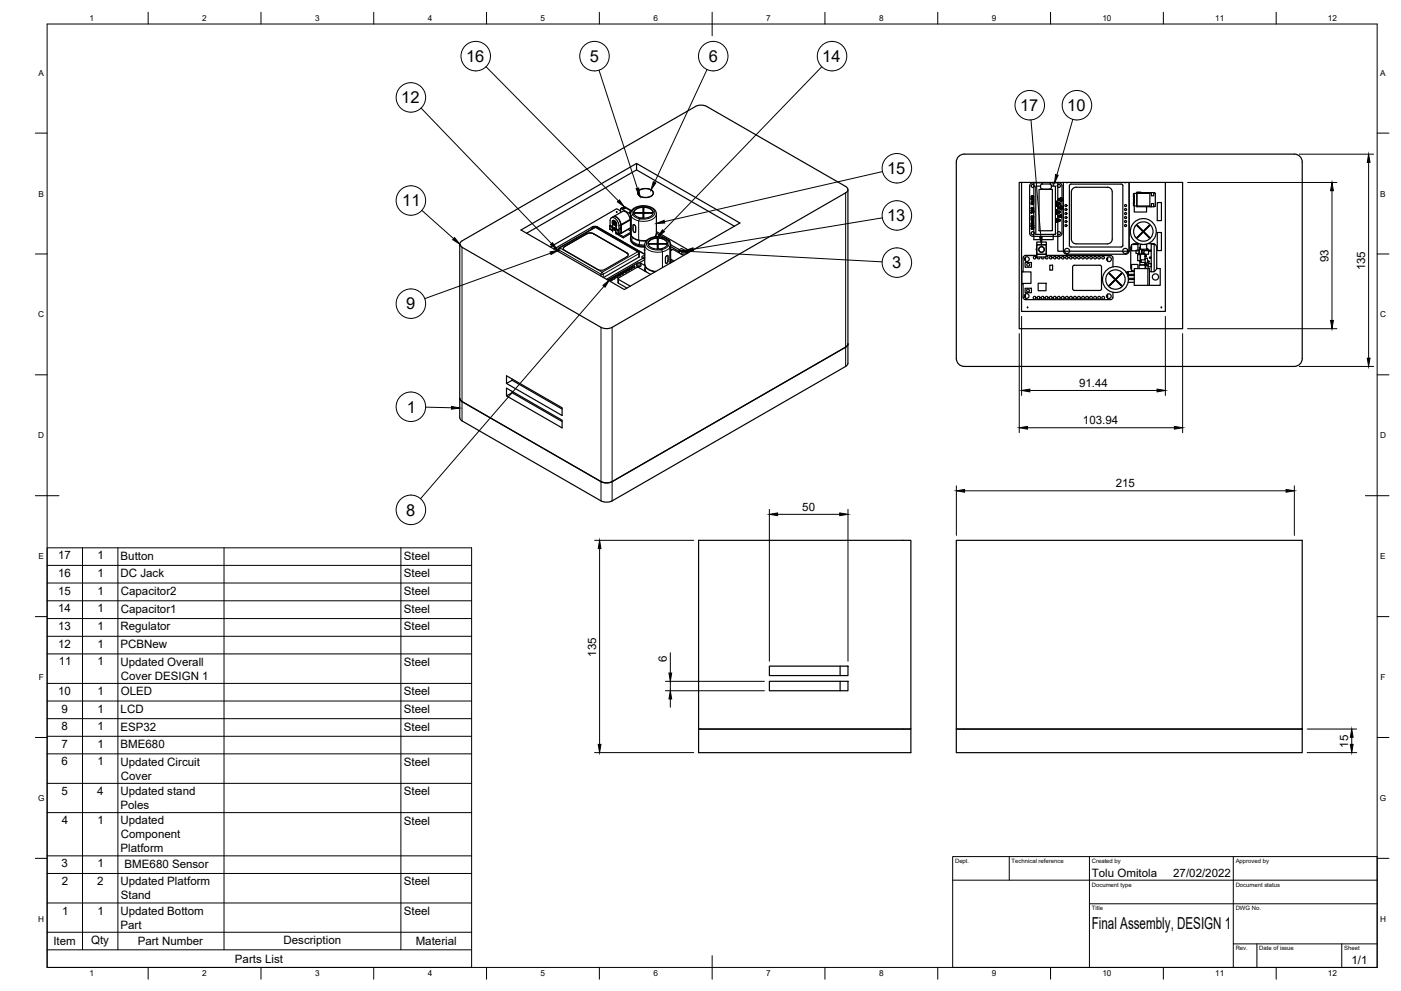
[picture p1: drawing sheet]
<svg xmlns="http://www.w3.org/2000/svg" width="594mm" height="420mm" viewBox="0 0 594 420" stroke-linecap="round" stroke-linejoin="round" font-family="sans-serif">
<defs><g id="words">
<g font-size="7">
<text x="197.6" y="26.3">16</text>
<text x="250.1" y="26.3">5</text>
<text x="300.5" y="26.3">6</text>
<text x="348.7" y="26.3">14</text>
<text x="170.1" y="43.8">12</text>
<text x="432.5" y="47.1">17</text>
<text x="452.5" y="47.1">10</text>
<text x="376.2" y="73.8">15</text>
<text x="170.6" y="87.5">11</text>
<text x="376.2" y="93.8">13</text>
<text x="378.4" y="113.8">3</text>
<text x="172.3" y="131.2">9</text>
<text x="172.5" y="175">1</text>
<text x="172.3" y="218.7">8</text>
<text x="463" y="393.7">Final Assembly, DESIGN 1</text>
</g>
<g font-size="4.9">
<text x="563.4" y="111.1" transform="rotate(-90 563.4 111.1)">93</text>
<text x="578.9" y="114.6" transform="rotate(-90 578.9 114.6)">135</text>
<text x="457.6" y="164.1">91.44</text>
<text x="459.2" y="179.9">103.94</text>
<text x="473.1" y="206.6">215</text>
<text x="340.2" y="216.6">50</text>
<text x="24.6" y="237.2">17</text>
<text x="41.3" y="237.2">1</text>
<text x="51.1" y="237.3">Button</text>
<text x="171.3" y="237.3">Steel</text>
<text x="24.6" y="244.6">16</text>
<text x="41.3" y="244.6">1</text>
<text x="51.1" y="244.8">DC Jack</text>
<text x="171.3" y="244.8">Steel</text>
<text x="24.6" y="252.1">15</text>
<text x="41.3" y="252.1">1</text>
<text x="51.2" y="252.2">Capacitor2</text>
<text x="171.3" y="252.2">Steel</text>
<text x="24.6" y="259.6">14</text>
<text x="41.3" y="259.6">1</text>
<text x="51.2" y="259.8">Capacitor1</text>
<text x="171.3" y="259.8">Steel</text>
<text x="24.6" y="267.2">13</text>
<text x="41.3" y="267.2">1</text>
<text x="51.1" y="267.3">Regulator</text>
<text x="171.3" y="267.3">Steel</text>
<text x="24.6" y="274.7">12</text>
<text x="41.3" y="274.7">1</text>
<text x="51.1" y="274.8">PCBNew</text>
<text x="252.8" y="278.3" transform="rotate(-90 252.8 278.3)">135</text>
<text x="282.8" y="280.6" transform="rotate(-90 282.8 280.6)">6</text>
<text x="25" y="282.2">11</text>
<text x="41.3" y="282.2">1</text>
<text x="51.1" y="282.3">Updated Overall</text>
<text x="171.3" y="282.3">Steel</text>
<text x="51.2" y="288.2">Cover DESIGN 1</text>
<text x="24.6" y="294.7">10</text>
<text x="41.3" y="294.7">1</text>
<text x="51.2" y="294.8">OLED</text>
<text x="171.3" y="294.8">Steel</text>
<text x="26.1" y="302.1">9</text>
<text x="41.3" y="302.1">1</text>
<text x="51.1" y="302.3">LCD</text>
<text x="171.3" y="302.3">Steel</text>
<text x="26.1" y="309.6">8</text>
<text x="41.3" y="309.6">1</text>
<text x="51.1" y="309.8">ESP32</text>
<text x="171.3" y="309.8">Steel</text>
<text x="26.1" y="317.1">7</text>
<text x="41.3" y="317.1">1</text>
<text x="51.1" y="317.2">BME680</text>
<text x="571.7" y="317" transform="rotate(-90 571.7 317)">15</text>
<text x="26.1" y="324.5">6</text>
<text x="41.3" y="324.5">1</text>
<text x="51.1" y="324.7">Updated Circuit</text>
<text x="171.3" y="324.7">Steel</text>
<text x="51.2" y="330.6">Cover</text>
<text x="26.1" y="337">5</text>
<text x="41.2" y="337">4</text>
<text x="51.1" y="337.1">Updated stand</text>
<text x="171.3" y="337.2">Steel</text>
<text x="51.1" y="343">Poles</text>
<text x="26.2" y="349.4">4</text>
<text x="41.3" y="349.4">1</text>
<text x="51.1" y="349.5">Updated</text>
<text x="171.3" y="349.6">Steel</text>
<text x="51.2" y="355.4">Component</text>
<text x="51.1" y="361.3">Platform</text>
<text x="26.1" y="367.8">3</text>
<text x="41.3" y="367.8">1</text>
<text x="52.8" y="367.9">BME680 Sensor</text>
<text x="463" y="371.7">Tolu Omitola</text>
<text x="497.5" y="371.7">27/02/2022</text>
<text x="26.2" y="375.2">2</text>
<text x="41.2" y="375.2">2</text>
<text x="51.1" y="375.4">Updated Platform</text>
<text x="171.3" y="375.4">Steel</text>
<text x="51.3" y="381.3">Stand</text>
<text x="26.3" y="387.8">1</text>
<text x="41.3" y="387.8">1</text>
<text x="51.1" y="387.8">Updated Bottom</text>
<text x="171.3" y="387.9">Steel</text>
<text x="51.1" y="393.7">Part</text>
<text x="22.7" y="400.7">Item</text>
<text x="38.6" y="400.2">Qty</text>
<text x="58.4" y="400.7">Part Number</text>
<text x="120.2" y="400.2">Description</text>
<text x="176.3" y="400.7">Material</text>
<text x="99.6" y="408.2">Parts List</text>
<text x="573.1" y="408.8">1/1</text>
</g>
<g font-size="3.5">
<text x="37.9" y="8.9">1</text>
<text x="85.8" y="8.9">2</text>
<text x="133.6" y="8.9">3</text>
<text x="181.4" y="8.9">4</text>
<text x="229.3" y="8.9">5</text>
<text x="277.1" y="8.9">6</text>
<text x="324.9" y="8.9">7</text>
<text x="372.7" y="8.9">8</text>
<text x="420.6" y="8.9">9</text>
<text x="467.4" y="8.9">10</text>
<text x="515.3" y="8.9">11</text>
<text x="563.1" y="8.9">12</text>
<text x="16.3" y="32">A</text>
<text x="585.3" y="32">A</text>
<text x="16.3" y="83.3">B</text>
<text x="585.3" y="83.3">B</text>
<text x="16.2" y="134.6">C</text>
<text x="585.2" y="134.6">C</text>
<text x="16.2" y="185.8">D</text>
<text x="585.2" y="185.8">D</text>
<text x="16.3" y="237">E</text>
<text x="585.3" y="237">E</text>
<text x="16.4" y="288.3">F</text>
<text x="585.4" y="288.3">F</text>
<text x="16.1" y="339.6">G</text>
<text x="585.1" y="339.6">G</text>
<text x="16.2" y="390.8">H</text>
<text x="585.2" y="390.8">H</text>
<text x="37.9" y="413.9">1</text>
<text x="85.8" y="413.9">2</text>
<text x="133.6" y="413.9">3</text>
<text x="181.4" y="413.9">4</text>
<text x="229.3" y="413.9">5</text>
<text x="277.1" y="413.9">6</text>
<text x="324.9" y="413.9">7</text>
<text x="372.7" y="413.9">8</text>
<text x="420.6" y="413.9">9</text>
<text x="467.4" y="413.9">10</text>
<text x="515.3" y="413.9">11</text>
<text x="563.1" y="413.9">12</text>
</g>
<g font-size="2.5">
<text x="405" y="366">Dept.</text>
<text x="429" y="366">Technical reference</text>
<text x="463" y="366">Created by</text>
<text x="524" y="366">Approved by</text>
<text x="463" y="376">Document type</text>
<text x="524" y="376">Document status</text>
<text x="463" y="386">Title</text>
<text x="524" y="386">DWG No.</text>
<text x="524" y="403">Rev.</text>
<text x="534" y="403">Date of issue</text>
<text x="570" y="403">Sheet</text>
</g>
</g></defs>
<!-- layer: Visible -->
<g fill="none" stroke="#000" stroke-width=".51">
<path d="M269.9 69.3l-49 28.2 43.9 25.3 49-28.2-43.9-25.3v2.7l-46.6 26.9M269.9 72l41.5 23.9M432.2 77.3h69.3v62.1h-69.3zM433.2 77.3v54.7h61v-54.7M438.4 77.3v24.3h8.2v-2.2M441.2 78.9h-2v20.5h8.3v-20.5h-1.7M441.9 77.5l-4.4 .1-.6 .4-.3 .8v20.1l.3 .7 1 .6h11.1l.8-.3 .5-.6v-20.9l-.9-.8-4-.1M441.9 77.3v.7h3.3l.6 .7M441.9 78l-.7 .7 .1 1.1 .6 .4M445.4 77.3v.8M445.8 78.7v.8M445.8 79.5l-.6 .7h-3.3"/>
<path d="M446.6 77.3v1.6M448.5 77.3v29.2h30.3v-29.2v29M450.9 77.3v29l.3 .9 1.2 .6h25l.8-.3 .6-1.2M451.9 77.3h1.1M453.5 78.7v25.4M453.5 78.7l.6-.6 21.4-.1 .6 .7M454.9 80l1.4-.6h13.3l1 .2 .8 .8 .2 1v20l-.2 1-.8 .7-1 .3h-13.3l-1-.3-.7-.7-.3-1v-20zM476.1 78.7v25.4M476.6 77.3h1.1M248.8 99.1l1.5-.4 1.4 .4M251.7 99.1l14.1 8.1a.86 .86 0 0 1 .6 .8 .86 .86 0 0 1-.6 .8l-9.4 5.5-1.9 .3-15.1-8.5M251.7 99.1l14.1 8.2 .6 .8"/>
<path d="M251.7 99.1l-.9-.3-1.5 .1-9.9 5.6M252.6 96.3a1 1 0 0 0-1.6 .7M252.7 96.4l.4-.3 20.3 11.7M253.2 96.2l-.8-.3-1.2 .3-16.3 9.4M258.7 95.6l-.1 1.5 1.1 .6M258.7 93.6v2.1M258.7 93.6a1.24 1.24 0 0 1 .8-1.4 1.24 1.24 0 0 1 1.5 .6l1.1 1.3 .3 1.1 .1 4 .7-.4M258.8 95.6l-.1 .1M258.8 95.6h.1M258.9 95.6l.9 .5M259.7 97.7h.1M259.8 97.7h-.1"/>
<path d="M259.8 95v3.3M259.8 95l-.2-.4a.74 .74 0 0 1 .2-1.1 .74 .74 0 0 1 1.1 .5l.5 1-.2 .8M259.8 96.1h.1M259.8 93.6a1.48 1.48 0 0 1 1.5 .6 1.48 1.48 0 0 1 0 1.6M259.9 94.1a.76 .76 0 0 1 1.1 .4 .76 .76 0 0 1-.4 1l-.6-.7zM260 91.9l3.9-2.3a3.2 3.2 0 0 1 3.2 3.5M260 91.9l-.8 .5M260 91.9a3.2 3.2 0 0 1 3.3 3.4l-.1 1.3-.3 .2v.5l.3-.2M260.2 97.2l.4 .3M260.3 97.4h.1M260.3 96.5l-.1 .7M260.4 94.4l.4 .6"/>
<path d="M260.6 97.5v-.8v.9M260.6 97.5v.1M260.6 96.9v.5M261.2 97.1v1.5M261.2 95.8l.1 1.2M261.2 95.8v1.3M261.3 98.7v.4l3 1.7 3.1-1.7M261.3 97l-.1 .1M261.3 97l1.1 .6v1.4M261.4 89.8h.1M261.4 89.8l.2 .1M261.6 89.9h.1"/>
<path d="M262.2 99.1l-1-.4v.5M262.2 99.1l.3 .1M262.3 99.1l-.1 .1M262.4 99v.1M262.9 96.9l.3 .2v1.7M262.9 96.8l.3-.2zM263.1 90.1l.1-1.7 4.2 2.4M263.1 89.4l-1.6-.9-28.1 16.2M263.2 88.4l.6-.3 .7 .5 .7-.4-.8-.5-.1 .7M263.2 98.8h.3M263.5 95.4l-.3-.1 3.9-2.3 .2 .2-3.8 2.2v3.4M264.4 87.7h.6l2.8 1.6"/>
<path d="M266.3 97.3l1 .6M267.3 98.6l-3 1.7-2.1-1.2M267.3 96.7l-3.9 2.2M267.6 89.5l-.7 .4 .5 .3M267.6 89.5h.1M267.6 89.5v.1M267.6 99.9a3.3 3.3 0 0 0 3.2 4.6l2.6 .3M268.7 90.2a4.6 4.6 0 0 1 6.4-1.9l1.5 1 .4 .9M269.3 89a5.7 5.7 0 0 1 7.4 .3 2.38 2.38 0 0 1-2.5 3.1 4.4 4.4 0 0 1-5.5-2.2zM269.3 90.3h-.1M270.9 80.8a4.3 4.3 0 0 1 6.1 .8 2.89 2.89 0 0 1-3.6 2.1l-1.4-.2-1.1-.7-.5-1.2zM272.7 90.2l-3.4 .1"/>
<path d="M272.9 90.3h3.5h-3.4l-.2 2.1-.1-2.1h-3.4M273 90.2l-.2-2v4.2M273 90.3l-.1 2.1M276.4 90.2h-3.4l-.2-2.1-.1 2.1-3.4 .1M276.4 90.2v.1M276.4 90.3h.1M278 99.9l.2 .5M278.3 99.1l.3-.1 3.3 1.9M278.3 98.2l14.6 8.4M359.6 80.4v73.6l-.2 .6-.8 .8M437.2 90.1l.1 .2M437.2 95.9v.1"/>
<path d="M437.2 90.1h.1M437.2 95.8v.1M437.2 96l.3 .3M437.3 95.8h-.1M437.3 83.5l.1 .3M437.3 90l-.1 .1M437.3 96.8v.1M437.3 84.7h.1M437.3 90h-.1M437.3 85.7v.1M437.3 96.9l.2 .3M437.3 95.7v.1"/>
<path d="M437.3 90.3h.1M437.3 90l.9-.1 .1 .3M437.3 92.6l.2 .7M437.3 84.1v.6M437.3 83.8h.1M437.4 95.2h.1M437.4 92.6l.2-.1a.45 .45 0 0 1 .7 .2 .45 .45 0 0 1-.2 .6M437.4 84.1h.1M437.4 84.1l.2 .5 .3-.1M437.4 92.3h.1M437.4 95.6l-.1 .1M437.4 92.9h.1"/>
<path d="M437.4 83.5h.1M437.4 88.3l.1 .2M437.4 95.6l.4 .1M437.4 92.9v.1M437.4 88.3h.1M437.4 92.8v.1M437.4 83.5l.1 .1M437.4 93l.1 .2M437.5 83.1l-.2 .4M437.5 94.7v.4M437.5 88.2l-.1 .1M437.5 88.5h.1"/>
<path d="M437.5 83.6h.5M437.5 96.2h.1M437.5 92.8h-.1M437.5 95.7h.1M437.5 88.1l-.1 .1M437.5 95.1h.1M437.5 95.7v.4M437.5 93.2h.1M437.5 87.9l-.1 .2a.48 .48 0 0 0 0 .6 .48 .48 0 0 0 .7 0M437.5 96.2v.1M437.5 87.9h.1M437.5 93.6h.1"/>
<path d="M437.5 88.1h.1M437.5 83v.1M437.5 92.3h.1M437.6 92.2l-.1 .1M437.6 93.6v.1M437.6 92.7v.1M437.6 87.9v.1M437.6 97.2h.1M437.6 92.8h-.1M437.6 88l-.1 .1M437.6 94.2v.1M437.6 93.5l.1 .1"/>
<path d="M437.6 88v.1M437.6 94.7h-.2M437.6 93.7l.1 .1M437.6 97v.2M437.6 94.7l.1 .1M437.6 94.1v.1M437.6 94.1h.1M437.6 95v.1M437.6 97h.1M437.6 92.8l.1 .2 .2-.2M437.6 93.8l.2 .1M437.6 94.8v.2"/>
<path d="M437.7 89.2l.1 .1M437.7 83l.5 .1M437.7 94l-.1 .1M437.7 89.2l-.4 .4M437.7 83h-.2M437.7 93.6h.1M437.7 96.9l.3 .1M437.7 96.9l-.1 .1M437.7 94h.1M437.7 93.9h.1M437.8 89.3l.4 .4M437.8 93.6v.1"/>
<path d="M437.8 93.7h.1M437.8 95.7l.2 .1M437.9 95v.1M437.9 84.5h.1M437.9 95h.1M437.9 84.5v.1M437.9 94.8v.2M437.9 94.1l-.3 .2M437.9 94.8h.1M437.9 84.6h.1M437.9 96.8h-.6M437.9 94.1h.1"/>
<path d="M437.9 95.1h.1M438 96.8h-.1M438 86.5l-.4 .1M438 94.1l.2 .2M438 91.9h.1M438 91.9a.39 .39 0 0 0-.6-.3 .39 .39 0 0 0 0 .7M438 92.8h-.1M438 95.8l.1 .1M438 93.7h-.1M438 94.7l-.1 .1M438 94.7l.1 .1M438 92.8h.1"/>
<path d="M438 96.8h.1M438 93.3h.1M438 97h.1M438.1 95.1h-.1M438.1 83.6h.1M438.1 84.6h-.1M438.1 94.7v.1M438.1 92.8h.1M438.1 94.6a.47 .47 0 0 0-.7-.1 .47 .47 0 0 0-.1 .7M438.1 96.7h.1M438.1 83.3l-.7 .2M438.1 94l.1 .1"/>
<path d="M438.1 88v.5h-.6M438.1 93l-.1 .3M438.1 94.6h.1M438.1 84.6h.1M438.1 86.2a.35 .35 0 0 0-.5-.2 .35 .35 0 0 0-.1 .6h.1M438.1 83.3v.2M438.1 94.8h.1M438.1 96.6v.1M438.1 95v.1M438.1 92.8v.1M438.1 86.2v.1M438.1 86.4v.1"/>
<path d="M438.1 94.8v.2M438.1 84.5h.1M438.1 86.3v.1M438.1 95h.1M438.1 92.9v.1M438.1 88h.1M438.1 95.6v.3M438.1 88l.2 .2M438.1 89.1v.2a.4 .4 0 0 0-.6-.4 .4 .4 0 0 0-.2 .7M438.2 96.6v.6l-.1-.2M438.2 94.6l.1 .4M438.2 96.6h-.1"/>
<path d="M438.2 95.6h.1M438.2 93.6l-.2 .1M438.2 94v.1M438.2 93.5l-.1 .5M438.2 95.5l-.1 .1M438.2 86v.1a.52 .52 0 0 1-.2 .7 .52 .52 0 0 1-.7-.2M438.2 90.3h.1M438.2 90.3h-.9M438.2 89v.1M438.2 86a.53 .53 0 0 0-.7 0 .53 .53 0 0 0-.2 .7M438.2 91.6l-.1 .3M438.2 83.1l.1 .1"/>
<path d="M438.2 85l-.1 .6-.8 .1M438.2 95.1l-.8 .1M438.2 89h.1M438.2 91.6l.1 .6-.8-.5 .1 .5M438.2 94.1h.1M438.2 91.6h.1M438.2 89.6v.1M438.2 84l-.1 .5M438.2 84l.1 .1M438.2 95.5h.1M438.2 88.9l.1 .1M438.2 85v.1"/>
<path d="M438.2 85l.1 .6M438.3 94.2l-.1 .1M438.3 83.1v.7h-.9M438.3 94.2h-.1M438.3 88.9l-.1 .1M438.3 90.3h-.1M438.3 84.1v.3M438.3 95.5v.1M438.3 89.3l-.1 .3M438.3 84.6l-1 .1M438.3 88.2l-.2 .5M438.3 90.2v.1"/>
<path d="M438.3 95l-.1 .2M438.3 95.6h.1M438.3 95.6l-.1 .6-.7-.5M438.3 89v.1M438.3 84.3v.3M438.3 85.6l-1 .2M438.3 89.1v.2M440.6 80.3h5.6v17.5h-5.6zM447.8 85.5v.1M447.8 85.9v.1M447.8 85.6h.1M447.8 85.8v.1"/>
<path d="M447.8 85.4v.1M447.8 85.8h.1M447.8 86h.1M447.8 85.4h.1M447.8 85.4l.4 .1M447.8 85.6h.5M447.8 85.8h.4M447.8 93.6h.1M447.8 93.6v.1M447.8 94h.1M447.8 93.5v.1M447.8 93.4v.1"/>
<path d="M447.9 93.8l-.1 .1M447.9 93.4h-.1M447.9 94h.1M447.9 93h.1M447.9 93.9v.1M447.9 93.7h.3M447.9 90.4v.1M447.9 89.6h.1M447.9 86.4v.1M447.9 87.2v.1M447.9 90.3v.1M447.9 89.8v.1"/>
<path d="M447.9 90.3h.1M447.9 86.5h.1M447.9 89.7v.1M447.9 86.3v.1M447.9 87.3h.1M447.9 93.7h.1M447.9 87.1h.1M447.9 93.5h.1M447.9 93.3v.1M447.9 93.4v.1M447.9 94.1h.1M447.9 89.9h.1"/>
<path d="M447.9 90.6h.1M447.9 90h.1M447.9 86.2v.1M447.9 90.6h.5M447.9 90.4h.2M447.9 89.2h.5M447.9 87h.1M447.9 89.8h.1M447.9 87.1v.1M447.9 93.8v.1M447.9 87.2l.1 .1M447.9 86.4l.1 .1"/>
<path d="M447.9 93.1h.1M447.9 89.2h.1M447.9 90.2h.1M447.9 86.2h.1M447.9 93.3h.1M447.9 89.7h.1M447.9 93.8h.1M447.9 93.4h.1M448 87.4h-.1M448 86.5h-.1M448 93.8l-.1 .1M448 87.3h.1"/>
<path d="M448 87h-.1M448 93.1h.1M448 90.3h-.1M448 90h.1M448 89.1h-.1M448 89.1l-.1 .5M448 89.6h-.1M448 93.4h-.1M448 89.7h-.1M448 89.1h.1M448 89.5h.1M448 86.1h-.1"/>
<path d="M448 90.2h.1M448 94h.1M448 87h.1M448 93.3h-.1M448 89.9h.1M448 90.3h.1M448 93.9v.1M448 94.1h.1M448 87.1h-.1M448 87.1h.1M448 86.3h.1M448 86h-.2"/>
<path d="M448 92.9l-.1 .1M448.1 90h-.1M448.1 86.2h.1M448.1 93h.1M448.1 89.9h-.1M448.1 87h.1M448.1 94h.1M448.1 86.2v.1M448.1 93.3h.1M448.1 93.3h-.1M448.1 90.2h.1M448.1 93.8l-.1 .1"/>
<path d="M448.1 92.9v.2M448.1 90.3h.1M448.1 93v.1M448.1 87.1h.1M448.1 89.8v.1M448.1 93.1h.1M448.1 92.9v.1M448.1 86.3h.1M448.1 90h.1M448.1 87v.1M448.1 93.9v.1M448.1 90.3v.1"/>
<path d="M448.1 89.9v.1M448.1 90.4h.1M448.1 86.3v.1M448.1 93.9h.1M448.1 93.8h.1M448.1 92.9h.1M448.1 87.2h.1M448.2 93.3l.1 .1M448.2 86.4h.1M448.2 87.2h.1M448.2 93.9h-.1M448.2 93.3v.1"/>
<path d="M448.2 89.8l-.1 .1M448.2 93.1v.1M448.2 94.1h.1M448.2 86.2l-.1 .1M448.2 94h.1M448.2 87.1h.1M448.2 86h-.1M448.2 93.8h.1M448.2 93.8h-.1M448.2 89.7l-.1 .1M448.2 92.8l-.1 .1M448.2 87.1v.1"/>
<path d="M448.2 89.7v.1M448.2 89.6h.1M448.2 85.5h.1M448.2 90.3v.1M448.2 90.4h.1M448.2 85.9h.1M448.2 87h.1M448.2 93.9h.1M448.2 93.4l-.3 .1M448.2 86.2v.2M448.2 85.8v.1M448.2 92.9v.2"/>
<path d="M448.2 90.2h-.1M448.2 92.8h.1M448.2 86.8h.1M448.2 92.9h.1M448.3 93.7h.1M448.3 93.2h.1M448.3 93.8v.1M448.3 87h.2M448.3 86.9l-.1 .1M448.3 93.1h.1M448.3 93.4h.1M448.3 86.7h-.1"/>
<path d="M448.3 92.8h.1M448.3 90h-.1M448.3 86.1l-.1 .1M448.3 94h.1M448.3 94.1h-.1M448.3 85.8h-.1M448.3 90h.1M448.3 89.7h-.1M448.3 89.7h.1M448.3 86.2h-.1M448.3 86.7h.1M448.3 87l-.1 .1"/>
<path d="M448.3 85.5v.1M448.3 93.4v.1M448.3 85.5l.1 .1M448.3 93.5h.1M448.3 86.8h.1M448.3 93.5v.1M448.3 92.9h.1M448.3 93.6v.1M448.3 85.9h.1M448.3 85.6h.1M448.3 86.1h.1M448.3 94v.1"/>
<path d="M448.3 93.9v.1M448.3 85.7v.1M448.3 93.6h.1M448.3 85.7h.1M448.3 90.2h.1M448.3 90.4h.1M448.3 87h.1M448.3 89.7l.1 .1M448.3 89.6l.1 .1M448.3 90.1v.1M448.3 86.2h.1M448.3 85.6l.1 .2"/>
<path d="M448.3 90.2l-.1 .1M448.4 89.8l-.1 .2M448.4 89.4l-.4 .1M448.4 86.8h-.1M448.4 87v.1M448.4 90.6h.1M448.4 89.4h.1M448.4 86.7h.1M448.4 85.8l-.2 .1M448.4 90.4h.1M448.4 89.2h.1M448.4 90.1h.1"/>
<path d="M448.4 89.7v.1M448.4 86.7v.1M448.4 87.1h.1M448.4 90.2h.1M448.4 89.9h.1M448.4 89.9l-.1 .1M448.4 90.4v.1M448.4 89.3h.1M448.4 90.5v.1M448.4 89.8v.1M448.4 90.5h.1M448.4 90.1v.1"/>
<path d="M448.4 89.3v.1M448.4 86.1v.1M448.4 89.8h.1M448.4 86.6h.1M448.4 86.5h.1M448.4 86.2l.1 .1M448.4 87.2v.1M448.4 87.3h.1M448.4 87l.1 .1M448.4 86.2h.1M448.5 86.3l-.1 .2M448.5 87.2h-.1"/>
<path d="M448.5 87.4h.1M448.5 86.5h.1M448.5 87.3v.1M448.5 86.2v.2M448.5 86.4v.1M448.5 87.1v.1M448.5 87.3h.1M448.5 86.4h.1M448.5 87.2v.1M449.6 91.3v.1M449.6 91.7h.1M449.7 91.4h.1"/>
<path d="M449.7 92v.1M449.7 91.3h.1M449.7 92.1h.1M449.7 91.7v.1M449.7 92h.1M449.7 91.4v.1M449.7 91.4h.3M449.7 91.6v.1M449.7 91.8h.1M449.7 91.6h.1M449.7 91.9h.1M449.7 91.5h.1"/>
<path d="M449.7 92.2h.1M449.8 92h-.1M449.8 91.6h-.1M449.8 91.5h.1M449.8 92h.1M449.8 84.9v.1M449.8 85.2v.1M449.8 84v.1M449.8 84.4h.1M449.8 85.3h.1M449.8 87.9h.1M449.8 88.2v.1"/>
<path d="M449.8 85h.1M449.8 87.8v.1M449.8 84.6v.1M449.8 87.9v.1M449.8 84.1h.1M449.8 85.2h.1M449.8 84h.1M449.8 87.6v.1M449.8 87.5v.1M449.8 88.6h.1M449.8 85.1v.1M449.8 84.7h.4"/>
<path d="M449.8 84.6h.4M449.8 84.5h.4M449.8 84h.2M449.8 84.1h.3l-.3 .3M449.8 88.7h.1M449.8 84.8h.1M449.8 84.5h.1M449.8 84.7h.1M449.8 87.8h.1M449.8 84.8v.1M449.8 87.4v.1M449.8 87.7h.1"/>
<path d="M449.8 88.2h.1M449.8 84.6h.1M449.8 91.8h.1M449.8 92.2h.1M449.8 88.2h.4M449.8 87.8l.2 .1M449.8 87.7h.4M449.8 88.5v.1M449.8 92v.1M449.8 84.9h.1M449.8 87.5h.1M449.8 87.4h.1"/>
<path d="M449.8 88.3h.1M449.8 88.4v.1M449.8 92.1v.1M449.8 88.5h.1M449.8 87.3v.1M449.9 88.6v.1M449.9 88.4h-.1M449.9 92.1h.1M449.9 92h-.1M449.9 84.3h.1M449.9 87.4h-.1M449.9 88.7h.1"/>
<path d="M449.9 91.9v.1M449.9 84.9h.1M449.9 88.4h.1M449.9 92v.1M449.9 87.3h.2M449.9 84.3h.3M449.9 92.2h.1M449.9 87.3h.1M449.9 91.9l.1 .1M449.9 91.9h.1M449.9 87.4h.2M449.9 91.8h.1"/>
<path d="M449.9 88.8h.1M449.9 91.1h.1M449.9 91.5l.1 .1M450 92h.1M450 91.2v.3M450 91.2l-.3 .1M450 87.9h-.2M450 85h-.2M450 91.5v.1M450 91.8h-.1M450 91.2h-.1M450 85h.1"/>
<path d="M450 84h.1M450 92.2h.1M450 87.9h.1M450 91.8h.1M450 91.5h.1M450 88.8h.1M450 87.8h.1M450 84.9h.1M450 92.1h.1M450 91.7h.1M450 91.6v.1M450 88.5h.1"/>
<path d="M450 91.6h.1M450 92.2h-.1M450 88.4v.1M450 88.4h.1M450 88.3v.1M450 91.7v.1M450 84h.2M450.1 88.4h.1M450.1 91.6v.1M450.1 92v.1M450.1 84.2l-.2 .1M450.1 88.7l-.1 .1"/>
<path d="M450.1 88l-.2 .2 .3-.1M450.1 87.9h.1M450.1 87.3h.1M450.1 87.9l-.3 .3M450.1 85h.1M450.1 88.5h-.1M450.1 87.8h.1M450.1 88.4l.1 .1M450.1 88.8h.1M450.1 84.9h.1M450.1 87.3l.1 .1M450.1 87.4h.1"/>
<path d="M450.2 84.9v.1M450.2 85h.1M450.2 84.1l-.1 .1M450.2 87.4h.1M450.2 88h-.1M450.2 88.5h.1M450.2 87.4v.1M450.2 87.5l-.4 .1M450.2 88.7h-.1M450.2 85.1l-.4 .1M450.2 88.2h.1M450.2 88.6l-.1 .1"/>
<path d="M450.2 88.5v.1M450.2 87.7h.1M450.2 84.4h.1M450.2 84.7h.1M450.2 84.5h.1M450.2 84.8h.1M450.2 88.6v.1M450.2 87.5v.1M450.2 88.1h.1M450.2 88.6h.1M450.2 87.9h.1M450.2 87.6v.1"/>
<path d="M450.2 85v.1M450.2 84.1h.1M450.2 84.3h.1M450.2 84.6h.1M450.2 84.6v.1M450.2 85.1v.1M450.2 85.2l-.4 .1M450.3 84.3h.1M450.3 84.4h.1M480.8 84.5v.4M480.8 85.7l-.2 1.4 .4 .1M480.9 83.8v1.7"/>
<path d="M481 82h1.1v5.3h-1.1zM481 82.1l-.4 .2 .2 1.4M481 83.3v2.7M481 87.3v2.6h5.2v-2.2M482.1 81.7v5.6M482.1 81.7h1.6M482.1 81.7h5.5M482.1 82h5.5M482.2 95.5l2.6 2.5 2.6-2.5-2.4 2.7 2.4 2.6-2.6-2.4-2.6 2.4 2.4-2.6zM484.8 98.4l2.5 2.3M484.8 98l-2.6-2.4 2.5 2.6M484.9 98.2l2.5 2.5"/>
<path d="M487.3 95.6l-5.1 5.1 2.4-2.5M487.4 95.7h.1M487.4 95.7l-2.4 2.5M487.6 82v-.3h.6v1.3h1v-1.3l.7 .3v5.3l-.7 .4v-1.4h-1v1.4M487.6 87.3v.4h.6M487.6 87.3h-5.5v.4h5.5M487.6 82v5.3M488.2 87.7h1M488.2 81.7h1M490.7 98.6h1.8v7.6h-1.8zM490.7 85.9h1.8v7.6h-1.8zM194.9 103.5l.2 74.2 .8 .7 59.6 34.2 2.1 .3 2-.5 99-57"/>
<path d="M195.5 102.5l99.4-57.4 1.3-.4h2.2l1.3 .4 58.9 33.9 .9 1.2-.1 .8-.8 .8-99 57-1.3 .4h-2.2l-1.2-.4-59-34-.9-1.1zM236.7 106.6l.4-1.5 15.5-8.8 18.3 10.6v2.2l-15 8.6M236.7 105.5l-.9 .6M238.8 105.3l.6-.8a.86 .86 0 0 0-.6 .8 .86 .86 0 0 0 .6 .8M258.4 118.7a.57 .57 0 0 0 .6 .4 .57 .57 0 0 0 .5-.4M258.6 118.4l.5-.1 .4 .4-.7 .3-.4-.3zM259.6 118l.6 .4 .5-.3M259.8 117.7l.5-.1 .4 .4-.7 .3-.4-.3zM260.7 118v.1M260.8 117.3a.57 .57 0 0 0 .6 .4 .57 .57 0 0 0 .5-.4M261 117l.5-.1 .4 .4-.7 .3-.4-.3zM262 116.6a.56 .56 0 0 0 .6 .4 .56 .56 0 0 0 .5-.4"/>
<path d="M262 118.2l.2 1.8M262.2 116.3l.5-.1 .4 .4-.7 .3-.4-.3zM263.2 115.9l.6 .4 .6-.3M263.4 115.6h.5l.4 .4-.7 .2-.4-.2zM264.3 100.3v.5M264.3 115.9v.1M264.4 115.3l.6 .3 .5-.3M264.6 114.9h.5l.4 .4-.6 .2-.4-.2zM265.6 114.5a.57 .57 0 0 0 .6 .4 .57 .57 0 0 0 .5-.4M265.8 114.2h.5l.4 .4-.6 .2-.4-.2zM266.8 113.8a.57 .57 0 0 0 .6 .4 .57 .57 0 0 0 .5-.4M267 113.5h.6l.4 .4-.7 .2-.4-.2z"/>
<path d="M268.1 113.1a.56 .56 0 0 0 .5 .4 .56 .56 0 0 0 .6-.4M268.2 112.9l.6-.1 .4 .4-.7 .2-.4-.2zM269.9 113.5l-7.8 4.6 .1 .3 5.1 2.9M269.9 112.2a1.04 1.04 0 0 1 1.1-.4 1.04 1.04 0 0 1 .8 .9 1.04 1.04 0 0 1-1.1 .4 1.04 1.04 0 0 1-.8-.9zM270 113.4h.9l5 3M270.2 112.9h1.4M271.6 111.5l1.9 1.1M271.7 111.5h-1.5l-12.5 7.2M272.6 109.6l.8-.5-16.2 9.3M273.2 105.9l.2 .2M273.4 105.8v.2M273.4 110.1l-2.3 1.3"/>
<path d="M273.4 108.4a.68 .68 0 0 0-1 .2 .68 .68 0 0 0 .4 1l.6 .1M273.7 113.1l-.3 1.8M274.8 103.3a4.6 4.6 0 0 1 6.4-1.9l1.5 1 .3 .9M275.3 103.4h3.4v2M275.4 102a5.4 5.4 0 0 1 7.6 .9 2.84 2.84 0 0 1-3.2 2.7 4.5 4.5 0 0 1-5-2.2zM277.7 100.4l.6-1.5v-8.2a5.2 5.2 0 0 0-6.2-3.4l-1.7 .3a3.7 3.7 0 0 0-3.1 3.1v8.3l.8 1.6M278.2 100.2l.3 .2M278.7 101.3v2l-3.4 .1M278.7 103.3l-3.4 .1M278.7 103.4l.1 2.1M278.8 101.3h.2v2l3.5 .1M278.8 101.4v2"/>
<path d="M278.8 101.4l.2 1.9M278.9 103.4h3.6M279 103.4l-.1 2.1M282.5 103.4h-3.5v2h-.2M283.3 101.7l.7 .4-.2 .1M284 102.1v.4M284.4 111.5v-7.7a5.1 5.1 0 0 0-6.3-3.4l-1.5 .2a3.8 3.8 0 0 0-3.2 3.2v8.4l.8 1.5M284.4 106.2l.9-.5 4.6 2.6M284.4 104.6l3.8 2.1-.5 .3M284.4 105.6l.5 .3-.5 .2M284.4 109.9l1.4 .8M284.4 110.6l.8 .4"/>
<path d="M284.4 103.8l3.3 1.8M284.4 105.6l.4 .3M287.7 105.6l.5 .5-.1 .6 .1-.3M288 105.9l1-.6 3 1.8M288.2 106.7l-.5 .4M288.2 106.3v.2M290.8 107.8l-1.7 .1M291.4 107.4a1.59 1.59 0 0 0-2.6 .3M433.3 115l3.9 .3v4.9h-3.4l-.5 .4zM434.7 111.3h2.7v2h-2.7zM434.8 108.4h4.8M434.8 109.1v1.6"/>
<path d="M434.8 108.3l-.7 .3-.3 .7v6M439.6 103.8h4.1v4h-4.1zM439.6 105.6v.4M439.6 103.9l4-.1v4h-3.9zM439.6 103.8v-1.2h4.1v1.2M439.6 108.3l-4.8 .1M440 109a.56 .56 0 0 0 .4 .8 .56 .56 0 0 0 .5-.8M441.7 109a.56 .56 0 0 0 .5 .8 .56 .56 0 0 0 .5-.8M443.7 108.7a.56 .56 0 0 1 .7 .5 .56 .56 0 0 1-.7 .6 .56 .56 0 0 1-.3-.8M443.7 108.4l27.2-.1 1 .6v4.2M443.7 108.3l26 .1M443.7 107.8v1.2h-4.1v-1.2"/>
<path d="M445.2 112.4h1.1v2.1h-1.1zM453.5 104l.6 .7h21.4l.6-.7M454.8 113.1v9.4M454.9 113.1l.6-.6 11.4 .2 .2 9.8-.7 .6M469.7 109.1v1.6M470.4 115.9l2.6 2.4 2.6-2.4-2.4 2.6 2.4 2.7-2.6-2.5-2.6 2.5 2.4-2.7zM470.4 116l2.5 2.5M470.5 115.9h.1M470.5 116l2.5 2.3M472.8 118.5l-2.4 2.5M473 118.6l-2.5 2.5M475.6 116l-2.4 2.5"/>
<path d="M475.6 116l-2.6 2.5 2.6 2.6-2.6-2.4M477.9 116h.4v.3h2.7M478.3 116v1.1v-.3h2.7M478.4 119.7h2.6M478.5 118h2.5M478.5 118.5h2.5M479.5 105v8.5l.3 1M479.8 103.7h2.7v2.6h-2.7zM479.8 104l-.3 1M480.2 114.8l.6 .3M481 113.9h6.4v7.1h-6.4zM481 115.1h-2.7v.3h-.8h.8"/>
<path d="M481.2 103.3h1.6M481.2 103.3l-1 .3M481.7 106.1h1.3v1.3h-1.3zM482.4 107.9h1.1v2.6h-1.1zM482.5 113.9v-1.8h-2.7v2.7h1.2M483 105.8h1v2h-1zM483 113.9v-1.5h2.6v1.5M483.3 111.3h2.1v1h-2.1zM483.5 110.5l.4 .1-.1 .4h-.4v-.5M483.6 104.8l-.5 .3 .5 .2M483.6 107.7h1.9v2.5h-1.9zM484.4 103.7h-.8v2h2.6v-2h-1"/>
<path d="M484.6 107.3h.1M484.8 106.1v.1M484.9 107.4h.1M485 107.4l-.5-.2v.5M485 107.4l-.1 .3M485.1 106.3h1.9v1.5h-1.9zM485.6 109.5h1v2h-1zM485.8 113.9v-1.3h1v1.3M485.9 108.5v.3M486.2 105.7l.2 .3 .4-.3M486.2 105.6l.6 .1M486.3 112.1h.1"/>
<path d="M486.7 113.9v7.1M486.8 103.3h2M486.8 105.7h.1M486.9 111.8h1.3v1.3h-1.3zM487.3 100.7h.1M487.3 110.9h.1M487.4 115.2h.8M488 106.2v.1M488 109.2h.1M488 106.2l-.3-.2-.3 .3 .4 .3 .2-.4M488 109.2l-.3-.3-.3 .4 .4 .2 .2-.3M488.2 103.5h1.2v11.7h-1.2z"/>
<path d="M488.8 103.3l1.2 .5 .5 1.2M490.4 113.9h1.6v7.1h-4.6M490.5 105v8.5l-.4 1.1-.7 .4M262.2 120.1l3.7 2M433.8 120.2v5.8l.3 .7 .7 .3h36.1l1-.6v-2.5M434.7 122.2h2.7v1.9h-2.7zM434.8 124.7v1.7M435.6 130.3l.2 .1zM435.7 130.5h.1M435.7 130.2h.1M440.2 120.1h3.4v3.2h-3.4zM454.9 122.5l.6 .6"/>
<path d="M455.5 123.1h10.9M469.7 124.7v1.7M470.4 121h.1M492.4 130.5h.1M492.4 130.2h.1M492.5 130.2v.2M359.6 145.8l-1 1.4-99 57-1.3 .4h-2.2l-1.3-.4-58.9-33.9-.6-.5-.3-.9M408.9 155.4h140M408.9 155.3a3.3 3.3 0 0 1-3.4-3.3v-83.3a3.4 3.4 0 0 1 3.4-3.4h140a3.3 3.3 0 0 1 3.3 3.4v83.3a3.3 3.3 0 0 1-3.3 3.3M217.1 165.9v.6l-2.3 1.4v-3.3l23.6 13.6v3.2l-23.6-13.5M217.1 160.7v.5l-2.3 1.4v-3.3l23.6 13.6v3.3l-23.6-13.6M217.1 166.5l21.3 12.2"/>
<path d="M217.1 161.2l21.3 12.2M296.2 229.1h90v80h-90zM405.5 229.1h146.7v80h-146.7zM326.2 288.9h33.4v4h-33.4zM326.2 282.4h33.4v4h-33.4zM356.2 282.4v4M356.2 288.9v4M296.2 309.1h90v10h-90zM405.5 309.1h146.7v10h-146.7z"/>
<circle cx="437.9" cy="78.8" r=".67"/>
<circle cx="449" cy="78.8" r=".67"/>
<circle cx="437.9" cy="98.9" r=".67"/>
<circle cx="449" cy="98.9" r=".67"/>
<circle cx="449.1" cy="93.4" r=".48"/>
<circle cx="449.1" cy="84.6" r=".48"/>
<circle cx="449.1" cy="88.1" r=".48"/>
<circle cx="449.1" cy="91.7" r=".48"/>
<circle cx="449.1" cy="86.4" r=".48"/>
<circle cx="449.1" cy="89.9" r=".48"/>
<circle cx="452" cy="88.8" r=".43"/>
<circle cx="452" cy="87.2" r=".43"/>
<circle cx="452" cy="93.9" r=".43"/>
<circle cx="452" cy="92.2" r=".43"/>
<circle cx="452" cy="90.5" r=".43"/>
<circle cx="452" cy="95.6" r=".43"/>
<circle cx="477.3" cy="92.2" r=".43"/>
<circle cx="477.3" cy="93.9" r=".43"/>
<circle cx="477.3" cy="87.2" r=".43"/>
<circle cx="477.3" cy="95.6" r=".43"/>
<circle cx="477.3" cy="88.8" r=".43"/>
<circle cx="477.3" cy="90.5" r=".43"/>
<circle cx="484.8" cy="98.2" r="4.1"/>
<circle cx="484.8" cy="98.2" r="5.5"/>
<circle cx="435.4" cy="109.9" r="1.01"/>
<circle cx="436" cy="112.3" r=".6"/>
<circle cx="438.8" cy="109.2" r=".56"/>
<circle cx="441.7" cy="105.8" r="1.2"/>
<circle cx="445.6" cy="109.2" r=".56"/>
<circle cx="447.3" cy="109.2" r=".56"/>
<circle cx="449" cy="109.2" r=".56"/>
<circle cx="450.7" cy="109.2" r=".56"/>
<circle cx="452.4" cy="109.2" r=".56"/>
<circle cx="452.5" cy="106.4" r="1.09"/>
<circle cx="454.1" cy="109.2" r=".56"/>
<circle cx="455.8" cy="109.2" r=".56"/>
<circle cx="457.5" cy="109.2" r=".56"/>
<circle cx="459.2" cy="109.2" r=".56"/>
<circle cx="460.9" cy="109.2" r=".56"/>
<circle cx="462.6" cy="109.2" r=".56"/>
<circle cx="464.3" cy="109.2" r=".56"/>
<circle cx="466" cy="109.2" r=".56"/>
<circle cx="467.8" cy="109.2" r=".56"/>
<circle cx="470.3" cy="109.9" r="1.01"/>
<circle cx="473" cy="118.5" r="4.1"/>
<circle cx="473" cy="118.5" r="5.5"/>
<circle cx="477.1" cy="106.4" r="1.09"/>
<circle cx="483.4" cy="105.1" r=".14"/>
<circle cx="483.6" cy="110.8" r=".14"/>
<circle cx="484.5" cy="106.2" r=".31"/>
<circle cx="484.5" cy="106.2" r=".14"/>
<circle cx="484.7" cy="107.5" r=".14"/>
<circle cx="485.8" cy="108.6" r=".14"/>
<circle cx="485.8" cy="108.6" r=".31"/>
<circle cx="486" cy="112.1" r=".14"/>
<circle cx="486" cy="112.1" r=".31"/>
<circle cx="486.5" cy="105.8" r=".14"/>
<circle cx="487" cy="110.9" r=".31"/>
<circle cx="487" cy="110.9" r=".14"/>
<circle cx="487.7" cy="109.2" r=".14"/>
<circle cx="487.7" cy="106.3" r=".14"/>
<circle cx="490" cy="117.4" r="1.32"/>
<circle cx="435.3" cy="125.5" r="1.01"/>
<circle cx="435.9" cy="123.2" r=".6"/>
<circle cx="438.7" cy="126.2" r=".6"/>
<circle cx="440.4" cy="126.2" r=".6"/>
<circle cx="442.1" cy="126.2" r=".6"/>
<circle cx="443.9" cy="126.2" r=".6"/>
<circle cx="445.6" cy="126.2" r=".6"/>
<circle cx="447.3" cy="126.2" r=".6"/>
<circle cx="449" cy="126.2" r=".6"/>
<circle cx="450.7" cy="126.2" r=".6"/>
<circle cx="452.4" cy="126.2" r=".6"/>
<circle cx="454.1" cy="126.2" r=".6"/>
<circle cx="455.8" cy="126.2" r=".6"/>
<circle cx="457.5" cy="126.2" r=".6"/>
<circle cx="459.2" cy="126.2" r=".6"/>
<circle cx="461" cy="126.2" r=".6"/>
<circle cx="462.7" cy="126.2" r=".6"/>
<circle cx="464.4" cy="126.2" r=".6"/>
<circle cx="466.1" cy="126.2" r=".6"/>
<circle cx="467.8" cy="126.2" r=".6"/>
<circle cx="470.2" cy="125.6" r="1.01"/>
</g>
<g fill="#000">
<circle cx="437.3" cy="84.1" r=".25"/>
<circle cx="438.2" cy="89.7" r=".25"/>
<circle cx="438.2" cy="96.5" r=".25"/>
<circle cx="447.8" cy="93" r=".25"/>
<circle cx="447.9" cy="89.7" r=".25"/>
<circle cx="447.9" cy="89.2" r=".25"/>
<circle cx="447.9" cy="93.8" r=".25"/>
<circle cx="448" cy="93.8" r=".25"/>
<circle cx="448" cy="87.4" r=".25"/>
<circle cx="448" cy="89.6" r=".25"/>
<circle cx="448" cy="86.5" r=".25"/>
<circle cx="448" cy="89.1" r=".25"/>
<circle cx="448" cy="89.7" r=".25"/>
<circle cx="448.1" cy="93.1" r=".25"/>
<circle cx="448.1" cy="90.4" r=".25"/>
<circle cx="448.1" cy="86.4" r=".25"/>
<circle cx="448.1" cy="94.1" r=".25"/>
<circle cx="448.1" cy="87.2" r=".25"/>
<circle cx="448.2" cy="86.4" r=".25"/>
<circle cx="448.2" cy="94.1" r=".25"/>
<circle cx="448.2" cy="87.2" r=".25"/>
<circle cx="448.2" cy="87.1" r=".25"/>
<circle cx="448.2" cy="90" r=".25"/>
<circle cx="448.3" cy="92.9" r=".25"/>
<circle cx="448.3" cy="93.2" r=".25"/>
<circle cx="448.3" cy="93.7" r=".25"/>
<circle cx="448.3" cy="93.1" r=".25"/>
<circle cx="448.3" cy="92.8" r=".25"/>
<circle cx="448.4" cy="89.4" r=".25"/>
<circle cx="448.4" cy="89.2" r=".25"/>
<circle cx="448.4" cy="90.4" r=".25"/>
<circle cx="448.4" cy="90.1" r=".25"/>
<circle cx="448.4" cy="90.6" r=".25"/>
<circle cx="448.4" cy="87.4" r=".25"/>
<circle cx="449.7" cy="92" r=".25"/>
<circle cx="449.7" cy="91.5" r=".25"/>
<circle cx="449.7" cy="91.3" r=".25"/>
<circle cx="449.7" cy="91.6" r=".25"/>
<circle cx="449.8" cy="88.3" r=".25"/>
<circle cx="449.8" cy="87.7" r=".25"/>
<circle cx="449.8" cy="84.6" r=".25"/>
<circle cx="449.8" cy="87.8" r=".25"/>
<circle cx="449.8" cy="87.9" r=".25"/>
<circle cx="449.8" cy="85.3" r=".25"/>
<circle cx="449.8" cy="84.1" r=".25"/>
<circle cx="449.8" cy="84.9" r=".25"/>
<circle cx="449.8" cy="85" r=".25"/>
<circle cx="449.8" cy="84.8" r=".25"/>
<circle cx="449.8" cy="84.5" r=".25"/>
<circle cx="449.8" cy="88.4" r=".25"/>
<circle cx="449.9" cy="84.3" r=".25"/>
<circle cx="449.9" cy="88.4" r=".25"/>
<circle cx="449.9" cy="91.2" r=".25"/>
<circle cx="449.9" cy="92.2" r=".25"/>
<circle cx="450" cy="88.3" r=".25"/>
<circle cx="450.2" cy="88.1" r=".25"/>
<circle cx="450.2" cy="87.9" r=".25"/>
<circle cx="450.2" cy="84.6" r=".25"/>
<circle cx="450.2" cy="84.1" r=".25"/>
<circle cx="450.2" cy="84.5" r=".25"/>
<circle cx="450.2" cy="84.3" r=".25"/>
<circle cx="450.2" cy="84.8" r=".25"/>
</g>
<g fill="#000" stroke="#000" stroke-width=".42">
<circle cx="260.6" cy="97.4" r=".24"/>
<circle cx="447.8" cy="86" r=".24"/>
<circle cx="447.8" cy="85.4" r=".24"/>
<circle cx="447.8" cy="85.6" r=".24"/>
<circle cx="447.8" cy="85.8" r=".24"/>
<circle cx="447.8" cy="93.7" r=".24"/>
<circle cx="447.9" cy="90.6" r=".24"/>
<circle cx="448" cy="86.5" r=".24"/>
<circle cx="448" cy="87.4" r=".24"/>
<circle cx="448.1" cy="93" r=".24"/>
<circle cx="448.2" cy="90.4" r=".24"/>
<circle cx="448.2" cy="87.1" r=".24"/>
<circle cx="448.3" cy="93.7" r=".24"/>
<circle cx="448.3" cy="92.8" r=".24"/>
<circle cx="448.4" cy="87.4" r=".24"/>
<circle cx="448.4" cy="86.6" r=".24"/>
<circle cx="449.7" cy="91.5" r=".24"/>
<circle cx="449.7" cy="91.3" r=".24"/>
<circle cx="449.7" cy="91.9" r=".24"/>
<circle cx="449.8" cy="85" r=".24"/>
<circle cx="449.8" cy="84.6" r=".24"/>
<circle cx="449.8" cy="84" r=".24"/>
<circle cx="449.8" cy="85.2" r=".24"/>
<circle cx="449.8" cy="87.8" r=".24"/>
<circle cx="449.8" cy="85.3" r=".24"/>
<circle cx="449.8" cy="84.8" r=".24"/>
<circle cx="449.8" cy="88.3" r=".24"/>
<circle cx="449.8" cy="87.9" r=".24"/>
<circle cx="449.8" cy="87.7" r=".24"/>
<circle cx="449.8" cy="84.9" r=".24"/>
<circle cx="449.8" cy="84.1" r=".24"/>
<circle cx="449.8" cy="84.5" r=".24"/>
<circle cx="449.9" cy="88.8" r=".24"/>
<circle cx="450" cy="91.5" r=".24"/>
<circle cx="450" cy="88.5" r=".24"/>
<circle cx="450.1" cy="87.9" r=".24"/>
<circle cx="450.2" cy="88.3" r=".24"/>
<circle cx="450.2" cy="87.7" r=".24"/>
<circle cx="450.2" cy="88.1" r=".24"/>
<circle cx="450.2" cy="84.6" r=".24"/>
<circle cx="450.2" cy="84.5" r=".24"/>
<circle cx="450.2" cy="84.8" r=".24"/>
<circle cx="450.2" cy="84.3" r=".24"/>
<circle cx="478.3" cy="115.4" r=".24"/>
</g>
<!-- layer: Visible Narrow -->
<g fill="none" stroke="#000" stroke-width=".42">
<path d="M248.8 99.1h.1M251.7 99.1h.1M252.2 96.4h.6M258.6 97.1h.1M258.6 95.8h.1M258.7 97.2l.8 .5M258.7 95.8v1.4M258.7 95.8l.8 .6M258.7 97.1v.1M258.7 95.6v.2M258.9 95.6l.7 .6M259.5 97.6l.2 .1"/>
<path d="M259.5 96.3h.2M259.5 96.4v1.3M259.5 97.6l.1 .1M259.6 96.2l.1 .1M259.6 96.2l-.1 .1M259.7 96.4l.1 1.2M259.8 96.3l-.1 .1M259.8 96.1l-.2 .1M260 94.1a.79 .79 0 0 1 .8 .4 .79 .79 0 0 1-.1 .9l-.6-.5zM260.1 94.3l.5 .2 .2 .6-.5-.1zM260.2 97.2l.3 .1M260.2 96.9l.3 .2"/>
<path d="M260.3 96.6l.3 .2M260.3 96.5l.3 .2M260.3 97.4l.3 .2M260.4 94.4l.4 .5M260.5 94.4l.3 .4M261.1 98.5l.1 .1M261.1 97.2l.1 .1M261.2 98.6l.8 .5M261.2 98.6h.1M261.2 97.1h.1M261.3 97.1l-.1 .2M261.4 97l.9 .5"/>
<path d="M262 99.1h.2M262 97.8l-.8-.5v1.3M262 97.8v1.3M262 99.1h.1M262 97.8h.1M262.2 99.1h.1M262.4 97.7l-.2 1.4M262.4 99l-.2 .1M263.2 95.3l-.7 .4M263.2 98.7l-.7 .5M263.8 88.2l-.4 .2M265 87.7l-.5 .1"/>
<path d="M265.2 88.2l2.4 1.3M267.3 96.6l-3.8 2.2M267.4 90.5l-.3 .1M267.4 90.7a3.6 3.6 0 0 0 3.4 2.9M267.4 98.8l.3 1.2M267.7 100l.1 .2M267.7 100l1.3 1.1 1.8 .7M268.2 91l-.5 .8v8.2l-.2 .7 .3 1.2M268.2 91l1.2 1.1 2 .7M268.2 91a2.71 2.71 0 0 1 2.9-3.4 5.9 5.9 0 0 1 6.5 2 2.96 2.96 0 0 1-3.1 3.1l-3.1 .1M268.5 95.2l.5 .1 .6 .8v2.2l-.2 .3-.5-.1-.5-.7zM268.5 95.4h.5l.5 .6v2.1a.58 .58 0 0 1-.8 .2 .58 .58 0 0 1-.2-.8z"/>
<path d="M268.8 90.7l-.6 .3M269.3 90.2v.1M270.8 93.6v8.2M271.4 92.8l-.6 .8M271.9 92.5l-.5 .3M272.7 92.3l.1 .1M272.7 88.2l.1 .1M273 88.2l-.1 .1M273 92.3l-.1 .1M276.4 90.2v.1M278.1 100l.1 .4M278.3 90.7a5.1 5.1 0 0 1-6 3.1l-1.5-.2"/>
<path d="M278.3 98.8l-.7 1.6M358.6 81.8v73.6M195.9 104.8v73.6M236.9 106.7v-.8l17.9 10.3v.9M237.1 105.1h.3l-.5 .8-.2-.2M237.4 105.1l15.1-8.7 17.9 10.3-15.1 8.7zM239.4 104.5v.1M255.3 115.4l-.4 .8h.9l-.5-.8M262.2 118.4v1.7M265.8 107.2v.1M267.4 101.1l.3 1.1M267.4 101.3a4.9 4.9 0 0 0 5.5 3.2h.5"/>
<path d="M267.7 102.2l.1 .5M267.7 102.2l1.3 1.1 1.8 .7M267.8 101.9l1.2 1.1 1.9 .7M267.8 101.9l-.1 .3M267.9 100.4l-.1 1.5M268.2 100.7l1.1 .8 1.6 .5M270.4 106.7l.5 .9 .2-.3M270.7 106.7h-.3M270.8 104l.2 .6M270.8 101.8l3.5 .1M270.8 104l2.6 .2M270.8 101.8l.1 .2"/>
<path d="M270.9 109.1v-1.5l-15.1 8.6v1.4M270.9 102l.3 .6-.3 1.1M270.9 102l3.1 .2M270.9 103.7l2.5 .1M270.9 103.7l-.1 .3M273.4 103.8a5.1 5.1 0 0 0 6 3.1l1.5-.2M273.4 111.9a4.5 4.5 0 0 0 4.8 3.2M273.4 114.2l.2 .8M273.4 114.4l.1 .5M273.7 113.1l-.2 .9 .6 1.3M274.2 113.8l1.8 1 1.8 .5M275.3 103.3v.1"/>
<path d="M278.7 101.3l.1 .1M278.7 105.4l.1 .1M279 101.3l-.1 .1M279 105.4v.1M279.8 105.6l.6 .3M280.4 105.9l.5 .8M280.9 106.7v6.8M282.3 108.7l.7-.5 .3 .3v2.2l-.3 .7a.48 .48 0 0 1-.6 .3 .48 .48 0 0 1-.3-.6zM282.5 103.3v.1M282.5 108.7a.35 .35 0 0 1 .4-.3 .35 .35 0 0 1 .3 .4l-.1 2.2a.46 .46 0 0 1-.3 .6 .46 .46 0 0 1-.6-.4v-1.9zM282.9 103.8l.6 .3M283.5 104.1l.5 .8"/>
<path d="M283.5 104.1l-1.2 1.1-1.9 .7M283.5 104.1a2.71 2.71 0 0 0-2.8-3.4 5.9 5.9 0 0 0-6.5 2 2.96 2.96 0 0 0 3 3.2h3.2M284 104.9v6.8M284 104.9l-1.2 1.1-1.9 .7M284.4 103.8l-.4 1.1M254.8 138.8v73.6M259.6 138.8v73.6"/>
</g>
<circle cx="260.6" cy="97.4" r=".11" fill="#000" stroke="#000" stroke-width=".42"/>
<!-- layer: Border -->
<g fill="none" stroke="#000" stroke-width=".42">
<path d="M20 10.2h564v400h-564zM62.8 5.2v5M110.7 5.2v5M158.5 5.2v5M206.3 5.2v5M254.1 5.2v5M302 5.2v10M349.8 5.2v5M397.6 5.2v5M445.5 5.2v5M493.3 5.2v5M541.1 5.2v5"/>
<path d="M15 56.4h5M584 56.4h5M15 107.7h5M584 107.7h5M15 158.9h5M584 158.9h5M15 210.2h10M579 210.2h10M15 261.4h5M584 261.4h5M15 312.7h5M584 312.7h5"/>
<path d="M15 363.9h5M584 363.9h5M62.8 410.2v5M110.7 410.2v5M158.5 410.2v5M206.3 410.2v5M254.1 410.2v5M302 405.2v10M349.8 410.2v5M397.6 410.2v5M445.5 410.2v5M493.3 410.2v5"/>
<path d="M541.1 410.2v5"/>
</g>
<!-- layer: TitleBlock -->
<path d="M404 363.2h180v47h-180zM404 373.2h180M428 363.2v10M462 363.2v47M523 363.2v47M462 383.2h122M523 400.2h61M533 400.2v10M569 400.2v10" fill="none" stroke="#000" stroke-width=".42"/>
<!-- layer: Dimensions -->
<g fill="none" stroke="#000" stroke-width=".42">
<path d="M503.6 77.4h63.3M550.9 65.4h31.6M580.3 68.9v82.9M564.8 80.9v55M433.2 134.2v33.5M494.2 134.2v33.5M503.6 139.4h63.3M432.2 141.5v42M501.5 141.5v42M550.9 155.4h31.6M436.7 165.5h53.9M435.7 181.4h62.3"/>
<path d="M326.2 216v64.3M329.7 218.1h26.4M359.6 216v64.3M405.5 206v21M409 208.1h136.4M548.9 206v21M252.1 229.1h42.1M254.3 232.6v83M284.2 276.8v8.5M282.2 292.9h41.9M282.2 288.9h41.9M284.2 288.9v4"/>
<path d="M284.2 296.4v3.4M252.1 319.1h42.1M554.3 319.1h21M554.3 309.1h21M573.2 312.6v3"/>
</g>
<g fill="#000" stroke="#000" stroke-width=".42">
<path d="M580.3 65.4l.6 3.5h-1.1zM564.8 77.4l.6 3.5h-1.2zM564.2 135.9h1.2l-.6 3.5zM579.8 151.8h1.1l-.6 3.6zM433.2 165.5l3.5-.5v1.1zM490.6 165l3.6 .5-3.6 .6zM432.2 181.4l3.5-.6v1.1zM498 180.8l3.5 .6-3.5 .5zM326.2 218.1l3.5-.6v1.1zM356.1 217.5l3.5 .6-3.5 .5zM405.5 208.1l3.5-.6v1.2zM545.4 207.5l3.5 .6-3.5 .6z"/>
<path d="M254.3 229.1l.5 3.5h-1.1zM284.2 292.9l.6 3.5h-1.1zM283.7 285.3h1.1l-.6 3.6zM253.7 315.6h1.1l-.5 3.5zM573.2 309.1l.6 3.5h-1.2zM572.6 315.6h1.2l-.6 3.5z"/>
</g>
<!-- layer: BOM -->
<g fill="none" stroke="#000" stroke-width=".42">
<path d="M206.1 28.3l56.1 56.9M254 29.8l16.3 50.1M299.8 29.5l-22.2 47.8M348.4 28.3l-67.1 69.5M178.5 45.8l55.4 57.5M437.2 50.8l4.1 49.5M454.9 50.6l-6.7 23.6M374.2 72.7l-92.5 21.3M178.9 89.2l13.4 12M374.1 92.4l-80.1 13.2M233.5 107.3l-53.4 19.3M291.7 106.6l82.4 4.4"/>
<path d="M256.1 121.4l-77.8 90.1M180.5 172.6l11 .3M20 232.3h180v177.9h-180zM20 239.7h180M35 232.3v170.4M50 232.3v170.4M95 232.3v170.4M170 232.3v170.4M20 254.7h180M20 247.2h180M20 277.2h180M20 269.8h180"/>
<path d="M20 262.3h180M20 297.2h180M20 289.8h180M20 319.6h180M20 312.2h180M20 304.7h180M20 332.1h180M20 344.5h180M20 370.3h180M20 362.9h180M20 395.2h180M20 382.8h180"/>
<path d="M20 402.7h180"/>
<circle cx="201.7" cy="23.8" r="6.3"/>
<circle cx="252.1" cy="23.8" r="6.3"/>
<circle cx="302.4" cy="23.8" r="6.3"/>
<circle cx="352.8" cy="23.8" r="6.3"/>
<circle cx="174.2" cy="41.3" r="6.3"/>
<circle cx="436.7" cy="44.6" r="6.3"/>
<circle cx="456.7" cy="44.6" r="6.3"/>
<circle cx="380.3" cy="71.3" r="6.3"/>
<circle cx="174.2" cy="85" r="6.3"/>
<circle cx="380.3" cy="91.3" r="6.3"/>
<circle cx="380.3" cy="111.3" r="6.3"/>
<circle cx="174.2" cy="128.7" r="6.3"/>
<circle cx="174.2" cy="172.5" r="6.3"/>
<circle cx="174.2" cy="216.2" r="6.3"/>
</g>
<g fill="#000" stroke="#000" stroke-width=".42">
<path d="M269.7 80.1l1.1-.4 .6 3.5zM277 77.1l1.1 .5-2 2.9zM447.6 74l1.1 .3-1.5 3.2zM261.8 85.6l.8-.8 2.1 2.9zM280.9 97.4l.8 .8-2.8 2.2zM278.3 94.8l3.3-1.4 .3 1.2zM192.7 100.7l2.3 2.8-3-1.9zM233.3 106.8l3.4-.6-3 1.7zM233.4 103.7l.9-.8 2 2.9zM288.2 106.4l3.5-.4-.1 1.1zM290.5 106.2l3.4-1.1 .2 1.1zM440.8 100.3l1.1-.1-.3 3.6z"/>
<path d="M255.7 121l2.7-2.3-1.8 3.1zM191.5 172.3l3.5 .7-3.5 .5z"/>
</g>
<use href="#words"/>
</svg>
